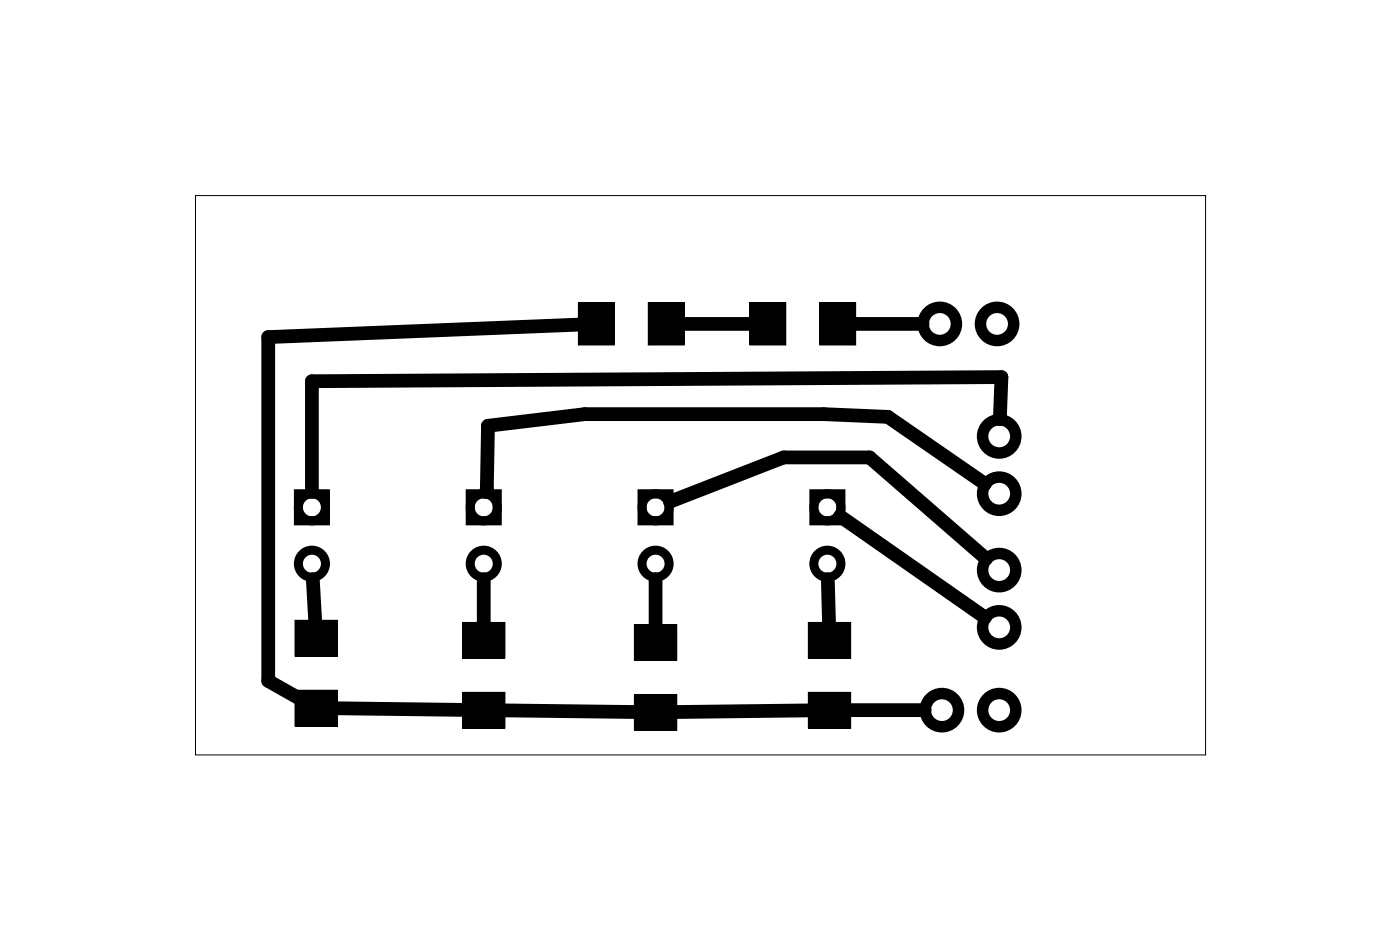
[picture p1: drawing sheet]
<svg xmlns="http://www.w3.org/2000/svg" width="62mm" height="42mm" viewBox="0 0 62 42" stroke-linecap="round" stroke-linejoin="round" font-family="sans-serif">
<path d="M8.7 8.7h44.8v24.8h-44.8z" fill="none" stroke="#000" stroke-width=".04"/>
<g fill="none" stroke="#000" stroke-width=".4">
<path d="M13.2 21.9h1.2v1.2h-1.2zM20.9 21.9h1.2v1.2h-1.2zM28.5 21.9h1.2v1.2h-1.2zM36.1 21.9h1.2v1.2h-1.2z"/>
<circle cx="13.8" cy="25" r=".6"/>
<circle cx="13.8" cy="22.5" r=".6"/>
<circle cx="21.5" cy="25" r=".6"/>
<circle cx="21.5" cy="22.5" r=".6"/>
<circle cx="29.1" cy="25" r=".6"/>
<circle cx="29.1" cy="22.5" r=".6"/>
<circle cx="36.7" cy="25" r=".6"/>
<circle cx="36.7" cy="22.5" r=".6"/>
</g>
<g fill="#000">
<path d="M25.6 13.4h1.6v1.9h-1.6zM28.7 13.4h1.6v1.9h-1.6zM33.3 13.4h1.6v1.9h-1.6zM36.4 13.4h1.6v1.9h-1.6zM13.1 30.6h1.9v1.6h-1.9zM13.1 27.5h1.9v1.6h-1.9zM20.5 30.7h1.9v1.6h-1.9zM20.5 27.6h1.9v1.6h-1.9zM28.1 30.8h1.9v1.6h-1.9zM28.1 27.7h1.9v1.6h-1.9zM35.8 30.7h1.9v1.6h-1.9zM35.8 27.6h1.9v1.6h-1.9z"/>
<path d="M25.6 13.4v1.9h1.7v-1.9zM25.6 13.4h1.6v1.9h-1.6z"/>
<path d="M28.7 13.4v1.9h1.7v-1.9zM28.7 13.4h1.6v1.9h-1.6z"/>
<path d="M33.2 13.4v1.9h1.7v-1.9zM33.3 13.4h1.6v1.9h-1.6z"/>
<path d="M36.3 13.4v1.9h1.7v-1.9zM36.4 13.4h1.6v1.9h-1.6z"/>
<path d="M13.1 30.6v1.6h1.9v-1.6zM13.1 30.6h1.9v1.6h-1.9z"/>
<path d="M13.1 27.5v1.6h1.9v-1.6zM13.1 27.5h1.9v1.6h-1.9z"/>
<path d="M20.5 30.7v1.6h1.9v-1.6zM20.5 30.7h1.9v1.6h-1.9z"/>
<path d="M20.5 27.6v1.6h1.9v-1.6zM20.5 27.6h1.9v1.6h-1.9z"/>
<path d="M28.1 30.8v1.6h1.9v-1.6zM28.1 30.8h1.9v1.6h-1.9z"/>
<path d="M28.1 27.7v1.6h1.9v-1.6zM28.1 27.7h1.9v1.6h-1.9z"/>
<path d="M35.8 30.7v1.6h1.9v-1.6zM35.8 30.7h1.9v1.6h-1.9z"/>
<path d="M35.8 27.6v1.6h1.9v-1.6zM35.8 27.6h1.9v1.6h-1.9z"/>
</g>
<g fill="none" stroke="#000" stroke-width=".51">
<circle cx="41.7" cy="14.4" r=".74"/>
<circle cx="44.2" cy="14.4" r=".74"/>
<circle cx="44.3" cy="19.3" r=".74"/>
<circle cx="41.8" cy="31.5" r=".74"/>
<circle cx="44.3" cy="31.5" r=".74"/>
<circle cx="44.3" cy="27.8" r=".74"/>
<circle cx="44.3" cy="21.9" r=".74"/>
<circle cx="44.3" cy="25.3" r=".74"/>
</g>
<g fill="none" stroke="#000" stroke-width=".61">
<path d="M25.8 14.4l-13.9 .5v15.3l1.3 .7M30.2 14.4h3.2M40.9 14.4h-3.1M44.3 18.6l.1-1.9-30.6 .2v4.9M13.9 25.7l.1 1.9M14.8 31.4l5.8 .1M21.5 25.7v2M22.3 31.5l6 .1M29.1 25.7v2.1M29.7 22.2l5.1-1.9h3.8l5.1 4.5M36 31.5l-6.1 .1M36.7 25.7l.1 2"/>
<path d="M37.3 22.9l6.4 4.5M37.6 31.5h3.4M43.7 21.5l-4.3-3-2.9-.1h-10.6l-4.3 .5v2.9"/>
</g>
</svg>
